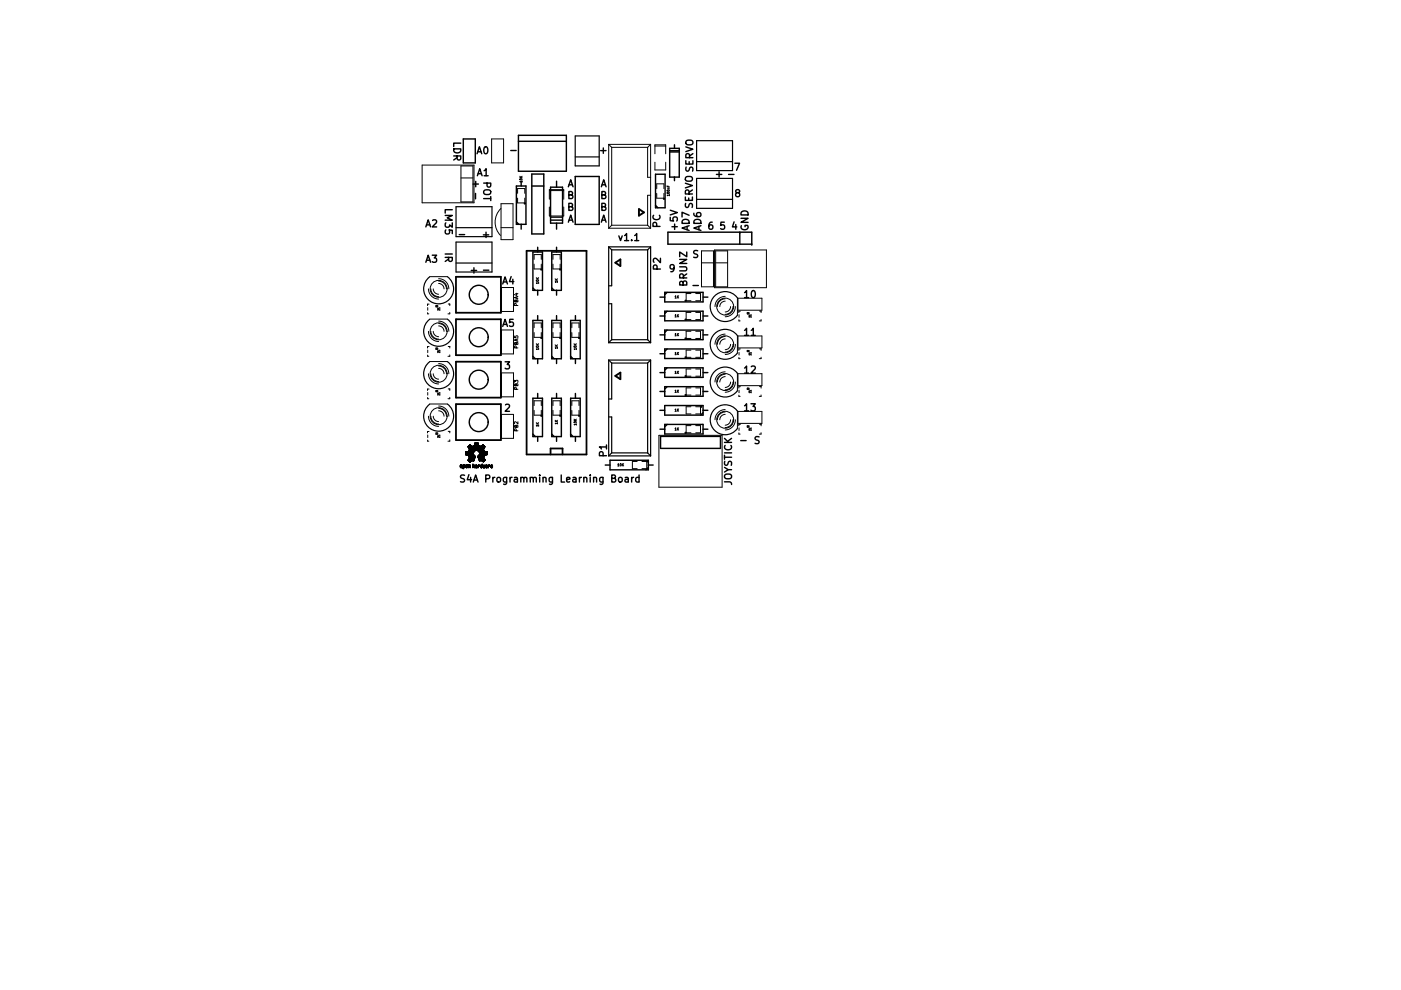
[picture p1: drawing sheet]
<svg xmlns="http://www.w3.org/2000/svg" width="297mm" height="210mm" viewBox="0 0 297 210" stroke-linecap="round" stroke-linejoin="round" font-family="sans-serif">
<g fill="none" stroke="#000" stroke-width=".3">
<path d="M96.2 31.6h1.5a.76 .76 0 0 1-.8 .8 .76 .76 0 0 1-.7-.8zM96.2 33.1h1.5l-.1 .8h-.4l-.2-.1-.1-.7M96.9 33.4l-.7 .5M97.7 30.4h-1.5v.7M98.2 29.5h2.6v5h-2.6zM100.3 39h1.1M100.9 38.5v1.1M101.1 32.6l.5-1.5 .5 1.5M101.2 37.3l.5-1.5 .5 1.5M101.3 32.2h.7M101.4 36.8h.7M102.5 38.8h1.5l-.1 .8-.4 .1-.2-.2v-.7"/>
<path d="M102.6 36.2l.5-.4v1.5M102.6 37.3h.9M102.7 31.2l.2-.1a.8 .8 0 0 1 .5 .8 .8 .8 0 0 1-.5 .7l-.2-.1-.1-.5zM108.3 31.9h1.1M109.5 39.4h2v8.2h-2zM109.9 30h10.2M109.9 28.7h10.2v7.6h-10.2zM110.5 38.4v1M112.8 36.9h2.5v12.7h-2.5zM112.8 39.4h2.5M116.7 39.7h2.6v7.6h-2.6zM118 38.4v1.3"/>
<path d="M120.5 39.6l.5-1.5 .5 1.5M120.6 39.2h.8M122 37.4h5v10.2h-5zM127.3 31.9h1.2M127.5 39.6l.5-1.5 .5 1.5M127.6 39.2h.8M127.9 31.4v1.1M139 36.9h2v7.2h-2zM142 32h2M142 31.5h2v6h-2zM142 32.2h2M143 30.7v.8"/>
<path d="M143 37.5v.8M145.3 38.8l1.5 .5-1.5 .5M145.4 37.6a.96 .96 0 0 1 1.4 .2 .5 .5 0 0 1-.5 .6h-.5a.5 .5 0 0 1-.4-.2 .5 .5 0 0 1 0-.6zM145.4 34.1v.7h1.5v-.7M145.4 31.1l1.5 .5-1.5 .5M145.5 35.4l-.1 .6 .1 .2h.5l.3-.6 .3-.2 .3 .3-.1 .6M145.5 29.9a.96 .96 0 0 1 1.4 .2 .5 .5 0 0 1-.5 .6h-.5a.5 .5 0 0 1-.5-.2 .5 .5 0 0 1 .1-.6zM146.1 34.3v.5M146.2 33.4l-.1-.7-.2-.1h-.4l-.1 .8h1.5M146.9 32.6l-.7 .5M151.9 37h1.1M152.5 36.4v1.2"/>
<path d="M154.5 37h1.1M155.8 34.6h1l-.6 1.5M90.3 55.6l.5-1.5 .5 1.5M90.3 48.1l.5-1.5 .5 1.5M90.4 55.2h.7M90.4 47.7h.7M91.6 54.1h1l-.5 .6 .4 .1v.7l-.2 .1-.7-.1M91.7 46.8l.6-.2 .3 .4-1 1.1h1M94.4 45.7h1.5l-1.1 .5 1.1 .5h-1.5M94.4 54.6h1.5l-.1 .8h-.4l-.2-.1-.1-.7M94.4 53.9h1.5M94.5 47.3l-.1 .6 .3 .3 .5-.1 .1-.4 .6 .5v-.9"/>
<path d="M94.5 48.8l-.1 .2 .1 .5 .5 .1 .3-.1v-.5l-.1-.2h.7v.7M95.1 54.9l-.7 .5M95.9 44.5h-1.5v.7M97.4 49.7h1.1M99.9 57.3h1.2M100.5 56.8v1.1M100.8 41v1.2M102.5 49.8h1.1M102.5 57.3h1.1M102.5 42.1h1.5M102.6 40.5a.96 .96 0 0 1 1.4 .1 .5 .5 0 0 1-.5 .6h-.5a.5 .5 0 0 1-.4-.2 .5 .5 0 0 1 0-.5zM103 49.2v1.2"/>
<path d="M104 41.7v.8M106.7 59.8h.7M108.4 58.6l-.4 1.1h.9M108.7 59.2v1M109.5 47.1l.5 .5M110.5 47.6v1M113 53.4h2v8.2h-2zM114 52.4v1M116.7 46.7h2.6M116.7 46h2.6M117 53.4h2v8.2h-2zM118 47.3v1.3"/>
<path d="M118 52.4v1M120.5 47.1l.5-1.5 .5 1.5M120.6 43.8h.7l.1-.3-.1-.2-.7-.2v1.5h.6l.2-.1 .1-.4-.4-.3M120.6 41.3l.7-.1 .1-.2-.1-.3-.7-.1v1.5h.6l.2-.1 .1-.4-.4-.3M120.6 46.7h.8M127.5 47.1l.5-1.5 .5 1.5M127.6 43.8h.6l.2-.3-.1-.2-.7-.2v1.5h.6l.2-.1 .1-.4-.4-.3M127.6 41.3l.6-.1 .2-.2-.1-.3-.7-.1v1.5h.6l.2-.1 .1-.4-.4-.3M127.6 46.7h.8M131.2 50l.4 1 .3-1M132.4 49.9l.5-.4v1.5M132.4 51h.9"/>
<path d="M133.9 50.9v.1M134.6 49.9l.4-.4v1.5M134.6 51h.8M138.6 45.6a.71 .71 0 0 0 .5 1 .71 .71 0 0 0 .8-.7l-.1-.3M139 43.5l.5 .6M139.2 48v-.7l-.3-.2-.3 .1-.2 .8h1.5M139.3 57l-.1-.7-.2-.1-.3 .1-.2 .7h1.5M140 54.8v.9l-1-.9-.5 .2 .2 .6M141.6 49.2h17.8v2.6h-17.8zM142.1 46.1v.7l.7 .1-.1-.3 .1-.5 .2-.1 .5 .1 .1 .2-.1 .6M142.1 44.6l1.5 .5-1.5 .5M142.5 48.1h1.1"/>
<path d="M142.9 56.7l-.3 .3h-.4l-.1-.3v-.3l.3-.3 .4 .1 .1 .2a1 1 0 0 1-.4 1.2h-.3M143 47.5v1.1M144.1 56.6h1.2l.3 .3v.2l-.3 .3h-1.2M144.1 55h1.5l-1.5 .9h1.5M144.8 46.6a.78 .78 0 0 1 .9 0 .78 .78 0 0 1 .4 .8h-1.5zM144.8 59.9l.3-.3h.4l.1 .3v.5h-1.5l.1-.7 .3-.1 .3 .2v.6M144.9 58.9l-.1-.7-.2-.1h-.4l-.1 .8h1.5M145.3 41.8v.7h1.5v-.7M145.4 43.1l-.1 .6 .1 .2h.5l.3-.6 .3-.2 .3 .3-.1 .6M145.6 53.4v1l-1.5-1v1M145.6 58.1l-.7 .5M145.7 48v.7"/>
<path d="M146 42v.5M146.1 41.1l-.1-.7-.2-.1h-.4l-.1 .8h1.5M146.1 47.9l-1.5 .5 1.5 .5M146.1 45.6l-1.5-.6v1M146.8 40.3l-.7 .5M147.1 45.2l.1 .4a1.01 1.01 0 0 0 1.4 0l-.1-.5h-.5l-.3 .3 .1 .4 .2 .1M147.3 46.6a.78 .78 0 0 1 .9 0 .78 .78 0 0 1 .4 .8h-1.5zM147.9 53.2l-.5-.1-.3 .3 .1 .3 .7 .3v.5l-.3 .1-.5-.1M148.2 48v.7M148.6 47.9l-1.5 .5 1.5 .5M151 47.1l-.4 .1a1.01 1.01 0 0 0 0 1.4l.5-.1v-.5l-.2-.3h-.5l-.1 .3M153.6 47.1h-.7l-.1 .7 .2-.1h.5l.1 .3v.5l-.2 .1-.6-.1"/>
<path d="M155.6 47l-.3 1.1h.9M156 47.6v1M156.3 40.9l-.3-.3v-.2l.3-.2 .4 .1 .1 .4-.7 .2-.1 .2v.3l.3 .3h.2l.3-.3v-.3l-.3-.2M156.8 49.2v2.6M157.1 46.3h1.5l-1.5 .8h1.5M157.2 47.9a.7 .7 0 0 0 .7 .8 .7 .7 0 0 0 .6-.8l-.5-.1v.3M157.2 45a.8 .8 0 0 1 .9-.2 .8 .8 0 0 1 .5 .8h-1.5zM106.6 69.2l.5-1.5 .5 1.5M106.6 60.2l.5-1.5 .5 1.5M106.7 68.8h.7M107.1 76.7h.9l-.5 .6 .5 .1v.7l-.3 .1-.6-.1M108.8 67.7h-.7l-.1 .7 .2-.1h.5l.2 .3-.1 .5-.2 .1-.6-.1"/>
<path d="M113 67.9h2v8.2h-2zM113 61.1l.5 .5M113 75.6l.5 .5M114 61.6v1M114 66.9v1M114 76.1v1M117 67.9h2v8.2h-2zM117 61.1l.5 .5M117 75.6l.5 .5M118 61.6v1M118 66.9v1M118 76.1v1"/>
<path d="M121 67.9h2v8.2h-2zM121 75.6l.5 .5M122 66.9v1M122 76.1v1M139.9 79h1M139.9 75h1M139.9 67h1M139.9 71h1M139.9 63h1M140.9 62h8.2v2h-8.2zM140.9 66h8.2v2h-8.2zM140.9 70h8.2v2h-8.2z"/>
<path d="M140.9 74h8.2v2h-8.2zM140.9 78h8.2v2h-8.2zM141.4 78l-.5 .5M141.4 74l-.5 .5M141.4 66l-.5 .5M141.4 70l-.5 .5M141.4 62l-.5 .5M146.9 60.5h1.2M149.1 79h1M149.1 75h1M149.1 67h1M149.1 71h1"/>
<path d="M149.1 63h1M157.9 62l.4-.4v1.5M157.9 70l.4-.4v1.5M157.9 78l.4-.4v1.5M157.9 63.1h.8M157.9 71.1h.8M157.9 79.1h.8M159.3 70l.4-.4v1.5M159.3 77.7l.6-.1 .2 .4-.9 1.1h.9M159.3 71.1h.8M159.5 61.7l.1-.1a.8 .8 0 0 1 .6 .8 .8 .8 0 0 1-.6 .7 1 1 0 0 1-.1-1.4zM107.2 85.8l.5-.1 .3 .4-.9 1.1h.9"/>
<path d="M113 84.4h2v8.2h-2zM113 92.1l.5 .5M114 83.4v1M114 92.6v1M117 84.4h2v8.2h-2zM117 92.1l.5 .5M118 83.4v1M118 92.6v1M121 84.4h2v8.2h-2zM121 92.1l.5 .5M122 83.4v1M122 92.6v1"/>
<path d="M127.9 96.6l-.1-.7-.2-.1h-.4l-.1 .8h1.5M128.3 98.6h1M128.6 94.8h-1.5l.4 .4M128.6 94.3v.9M129.3 97.6h8.2v2h-8.2zM137.5 99.1l-.5 .5M137.5 98.6h1M139.9 87h1M139.9 91h1M139.9 83h1M140 92.5h12.7v2.6h-12.7zM140.9 82h8.2v2h-8.2z"/>
<path d="M140.9 86h8.2v2h-8.2zM140.9 90h8.2v2h-8.2zM141.4 90l-.5 .5M141.4 82l-.5 .5M149.1 87h1M149.1 87.5l-.5 .5M149.1 91h1M149.1 83h1M153.6 99.1l.8 .5-.8 .5M153.6 96.5v.9M153.6 96.9h1.5M153.6 96h1.5"/>
<path d="M153.6 93.8h1.5M153.6 92.9l.9 .9M153.7 97.8l-.1 .6 .2 .2h.4l.3-.7 .3-.1 .3 .3-.1 .6M153.8 94.4a.71 .71 0 0 0 .5 1 .71 .71 0 0 0 .8-.7l-.1-.3M154.4 99.6h.7M155.1 92.9l-.9 .7M157 93.4h1.2M157.9 86l.4-.4v1.5M157.9 87.1h.8M159.2 85.6h.9l-.5 .6 .5 .1v.7l-.2 .1-.7-.1M160.9 92.6h-.5l-.2 .1v.4l.6 .3 .1 .4-.2 .3-.6-.1M98.5 100.8l-.6-.1-.3 .3 .2 .3 .6 .3v.5l-.2 .1-.6-.1"/>
<path d="M99.4 100.6l-.3 1.1h.9M99.8 101.2v1M100.4 102.2l.4-1.5 .5 1.5M100.5 101.8h.7M103 101.5l.7-.1 .2-.2-.1-.4-.8-.1v1.5M104.5 101.2v1M104.9 101.2l-.4 .3M105.4 101.3l.2-.1 .5 .1v.6l-.1 .2-.4 .1-.2-.1zM107.4 101.2v1.2l-.3 .3-.3-.1M107.4 101.3l-.4-.1-.3 .3 .2 .6h.5M108.1 101.2v1M108.6 101.2l-.5 .3"/>
<path d="M109.1 101.3h.5l.1 .9M109.7 101.6h-.5l-.2 .3 .2 .3 .5-.1M110.4 101.3l.2-.1 .4 .1 .1 .9M110.4 101.2v1M111.1 101.4l.2-.2 .3 .1 .1 .9M112.4 101.3l.2-.1 .4 .1 .1 .9M112.4 101.2v1M113.1 101.4l.2-.2 .3 .1 .1 .9M114.4 100.7v.1M114.4 101.2v1M115.1 101.3l.3-.1 .3 .1 .1 .9M115.1 101.2v1"/>
<path d="M117.1 101.2v1.2l-.3 .3-.3-.1M117.1 101.3l-.4-.1-.3 .3 .2 .6h.5M119 100.7v1.5h.7M120.1 101.7l.8-.1-.1-.3-.4-.1-.3 .2 .1 .7h.6M121.5 101.3h.6v.9M122.1 101.6h-.5l-.2 .3 .2 .3 .5-.1M122.8 101.2v1M123.3 101.2l-.5 .3M123.8 101.3l.2-.1 .3 .1 .1 .9M123.8 101.2v1M125.1 100.7v.1M125.1 101.2v1"/>
<path d="M125.8 101.3l.3-.1 .3 .1 .1 .9M125.8 101.2v1M127.8 101.2v1.2l-.2 .3-.4-.1M127.8 101.3l-.4-.1-.3 .3 .2 .6h.5M129.7 101.4l.6-.1 .2-.2-.1-.3-.7-.1v1.5h.6l.2-.1 .1-.4-.4-.3M131.2 101.3l.2-.1 .4 .1 .1 .6-.1 .2-.4 .1-.2-.1zM132.6 101.3h.5l.1 .9M133.2 101.6h-.5l-.2 .3 .2 .3 .5-.1M133.9 101.2v1M134.4 101.2l-.5 .3M135.5 101.3l-.4-.1-.3 .3 .1 .6h.6M135.5 100.7v1.5"/>
<path d="M153.6 102.2h1.3l.2 .5M153.8 100.6a1.01 1.01 0 0 1 1.3 .3 .5 .5 0 0 1-.5 .6h-.5a.5 .5 0 0 1-.5-.3 .5 .5 0 0 1 .2-.6z"/>
<circle cx="101.5" cy="71.5" r="2.01"/>
<circle cx="101.5" cy="62.5" r="2.01"/>
<circle cx="101.5" cy="89.5" r="2.01"/>
<circle cx="101.5" cy="80.5" r="2.01"/>
</g>
<g fill="none" stroke="#000" stroke-width=".21">
<path d="M89.5 35h11v8h-11zM97.7 35.2h2.6v7.6h-2.6zM97.7 37.7h2.6M104.2 29.5h2.6v5h-2.6zM110.2 37.7h.5M110.2 37.4l.3 .3M110.2 37.9h.3l.2 .1-.3 .2zM110.7 38.5h-.5l.1 .1M110.7 38.3v.3M110.7 37.4l-.3 .2M129.1 30.6v17.8M129.1 30.6h8.8"/>
<path d="M129.1 30.6l.6 .6M129.7 31.2v16.6M129.7 31.2h7.6M137.3 31.2v6.4h.6M137.9 30.6v17.8M137.9 30.6l-.6 .6M138.9 32.6v-1.9h2.2v1.9M138.9 34.4v1.6h2.2v-1.6M138.9 31h2.2M139.2 40v-1h1.6v1M141.4 39.4v.2h.5M141.7 39.4v.2"/>
<path d="M141.9 39.9h-.3v.2M91.1 58.7h3.8M93 59.6a1.65 1.65 0 0 1 1.7 1.6M93 59.1a2.16 2.16 0 0 1 2.2 2.1M106.2 44.2a4 4 0 0 0-.1 5.7M106.2 43.2h2.6v7.6h-2.6zM106.2 48.3h2.6M109.7 41v-1h1.6v1M109.7 42v1h1.6v-1M113.2 55v-1h1.6v1M113.2 56v1h1.6v-1M113.7 59.2h.5"/>
<path d="M113.7 58.9l.3 .3M113.7 59.4h.3l.2 .1-.3 .2zM114.2 60h-.5l.1 .1M114.2 59.8v.3M114.2 58.9l-.3 .2M116.5 42.2v-2h3v2M116.5 43.9v1.9h3v-1.9M116.5 40.4h3M117.2 56v1h1.6v-1M117.2 55v-1h1.6v1M117.7 59.4h.5M117.7 59.1l.3 .3"/>
<path d="M118.2 59.8h-.5l.1 .1M118.2 59.6v.3M118.2 59.1l-.3 .2M129.1 48.4h8.8M129.7 47.8h7.6M129.7 47.8l-.6 .6M137.3 47.8l.6 .6M137.9 41.4h-.6v6.4M139.2 41v1h1.6v-1M141.5 40.8h.2l.2 .1-.3 .1zM141.5 40.3h.3l.1 .1-.4 .1zM141.6 40.1h.3"/>
<path d="M141.9 41.4h-.5l.2 .1M141.9 41.2v.3M148.7 53.2h2.6v7.6h-2.6zM148.7 55.7h2.6M151.5 53h11v8h-11zM151.7 53.2h2.6v7.6h-2.6zM151.7 55.7h2.6M90.7 66.3v.2h.2M90.7 75.3v.2h.2M90.7 65.2v.6M90.7 74.2v.6M90.8 70.2a2.16 2.16 0 0 0 2.2 2.2"/>
<path d="M90.8 79.2a2.16 2.16 0 0 0 2.2 2.2M90.8 61.2a2.16 2.16 0 0 0 2.2 2.2M91 64.5h-.4v.3M91 73.5h-.4v.3M91.1 67.7h3.8M91.1 76.7h3.8M91.3 70.2a1.65 1.65 0 0 0 1.7 1.7M91.3 79.2a1.65 1.65 0 0 0 1.7 1.7M91.3 61.2a1.65 1.65 0 0 0 1.7 1.7M91.9 70.2a1.14 1.14 0 0 0 1.1 1.2M91.9 79.2a1.14 1.14 0 0 0 1.1 1.2M91.9 61.2a1.14 1.14 0 0 0 1.1 1.2"/>
<path d="M92.4 73.8h.4v.3h-.4zM92.4 64.8h.4v.3h-.4zM92.7 64.8v.3M92.7 73.8v.3M92.8 65.2v.6M92.8 74.2v.6M92.8 65.5l.5-.3v.6zM92.8 74.5l.5-.3v.6zM93 69.1a1.14 1.14 0 0 1 1.1 1.1M93 68.6a1.65 1.65 0 0 1 1.7 1.6M93 68.1a2.16 2.16 0 0 1 2.2 2.1M93 78.1a1.14 1.14 0 0 1 1.1 1.1"/>
<path d="M93 77.6a1.65 1.65 0 0 1 1.7 1.6M93 77.1a2.16 2.16 0 0 1 2.2 2.1M93 60.1a1.14 1.14 0 0 1 1.1 1.1M95 64.5h.4v.3M95 73.5h.4v.3M95.4 66.2v.3h-.4M95.4 75.2v.3h-.4M106.3 61h2.6v5h-2.6zM106.3 70h2.6v5h-2.6zM106.3 79.1h2.6v5h-2.6zM109.1 71.2v.4h.3v-.3l.3-.1v.4M109.3 62.3h.5"/>
<path d="M109.4 72.8l.2-.2 .2 .1v.3h-.7v-.4l.3 .1v.3M109.4 63.8l.2-.2 .2 .1v.3h-.7v-.4l.3 .1v.3M109.5 73.8l-.1-.4h-.3v.4h.7M109.5 64.8l-.1-.4h-.3v.4h.7M109.6 62.2v.4l-.6-.2M109.6 62.9v.4M109.6 71.9v.4M109.8 71.8l-.7 .3 .7 .3M109.8 62.8l-.7 .3 .7 .3M113.2 69.5v-1h1.6v1M113.2 70.5v1h1.6v-1M113.7 73.2h.5"/>
<path d="M113.7 72.9l.3 .3M113.7 73.4h.3l.2 .1-.3 .2zM114.2 74h-.5l.1 .1M114.2 73.8v.3M114.2 72.9l-.3 .2M117.2 69.5v-1h1.6v1M117.2 70.5v1h1.6v-1M117.7 73.4h.5M117.7 73.1l.3 .3M118.2 73.7h-.5l.1 .2M118.2 73.6v.3M118.2 73.1l-.3 .2"/>
<path d="M121.2 70.5v1h1.6v-1M121.2 69.5v-1h1.6v1M121.7 73.2h.5M121.7 72.9l.3 .3M121.7 73.4h.3l.2 .1-.3 .2zM122.2 74h-.5l.1 .1M122.2 73.8v.3M122.2 72.9l-.3 .2M143.1 78.8l.2-.1v.5M143.1 74.8l.2-.1v.5M143.1 70.8l.2-.1v.5M143.1 62.8l.2-.1v.5"/>
<path d="M143.1 66.8l.2-.1v.5M143.1 79.2h.3M143.1 75.2h.3M143.1 71.2h.3M143.1 63.2h.3M143.1 67.2h.3M143.6 62.7v.5M143.6 66.7v.5M143.6 70.7v.5M143.6 74.7v.5M143.6 78.7v.5M143.7 78.9l.2 .3"/>
<path d="M143.7 74.9l.2 .3M143.7 70.9l.2 .3M143.7 62.9l.2 .3M143.7 66.9l.2 .3M143.9 78.7l-.3 .3M143.9 74.7l-.3 .3M143.9 70.7l-.3 .3M143.9 62.7l-.3 .3M143.9 66.7l-.3 .3M145.5 79.8h1M145.5 75.8h1M145.5 71.8h1"/>
<path d="M145.5 63.8h1M145.5 67.8h1M146.5 62.2h-1v1.6M146.5 66.2h-1v1.6M146.5 70.2h-1v1.6M146.5 74.2h-1v1.6M146.5 78.2h-1v1.6M147.5 62.2h1v1.6h-1M147.5 66.2h1v1.6h-1M147.5 70.2h1v1.6h-1M147.5 74.2h1v1.6h-1M147.5 78.2h1v1.6h-1"/>
<path d="M153.8 71.9a1.14 1.14 0 0 0-1.2 1.1M153.8 71.3a1.65 1.65 0 0 0-1.7 1.7M153.8 70.8a2.16 2.16 0 0 0-2.2 2.2M153.8 63.9a1.14 1.14 0 0 0-1.2 1.1M153.8 63.3a1.65 1.65 0 0 0-1.7 1.7M153.8 62.8a2.16 2.16 0 0 0-2.2 2.2M153.8 79.9a1.14 1.14 0 0 0-1.2 1.1M153.8 79.3a1.65 1.65 0 0 0-1.7 1.7M153.8 78.8a2.16 2.16 0 0 0-2.2 2.2M154.9 73a1.14 1.14 0 0 1-1.1 1.1M154.9 65a1.14 1.14 0 0 1-1.1 1.1M155.4 73a1.65 1.65 0 0 1-1.6 1.7"/>
<path d="M155.4 65a1.65 1.65 0 0 1-1.6 1.7M155.9 73a2.16 2.16 0 0 1-2.1 2.2M155.9 65a2.16 2.16 0 0 1-2.1 2.2M156.3 63.1v3.8M156.3 71.1v3.8M156.3 79.1v3.8M156.5 63.2h5v2.6h-5zM156.5 71.2h5v2.6h-5zM156.5 79.2h5v2.6h-5zM156.7 67.8v.2h.2M156.7 75.8v.2h.2M156.7 66.7v.6"/>
<path d="M156.7 74.7v.6M157 66h-.4v.3M157 74h-.4v.3M158.4 66.3h.4v.3h-.4zM158.4 74.3h.4v.3h-.4zM158.7 66.3v.3M158.7 74.3v.3M158.8 66.7v.6M158.8 74.7v.6M158.8 67l.5-.3v.6zM158.8 75l.5-.3v.6zM161 66h.4v.3"/>
<path d="M161 74h.4v.3M161.4 67.7v.3h-.4M161.4 75.7v.3h-.4M90.7 84.3v.2h.2M90.7 93.3v.2h.2M90.7 83.2v.6M90.7 92.2v.6M90.8 88.2a2.16 2.16 0 0 0 2.2 2.2M91 82.5h-.4v.3M91 91.5h-.4v.3M91.1 85.7h3.8M91.3 88.2a1.65 1.65 0 0 0 1.7 1.7"/>
<path d="M91.9 88.2a1.14 1.14 0 0 0 1.1 1.2M92.4 82.8h.4v.3h-.4zM92.4 91.8h.4v.3h-.4zM92.7 82.8v.3M92.7 91.8v.3M92.8 83.2v.6M92.8 92.2v.6M92.8 83.5l.5-.3v.6zM92.8 92.5l.5-.3v.6zM93 87.1a1.14 1.14 0 0 1 1.1 1.1M93 86.6a1.65 1.65 0 0 1 1.7 1.6M93 86.1a2.16 2.16 0 0 1 2.2 2.1"/>
<path d="M95 82.5h.4v.3M95 91.5h.4v.3M95.4 84.2v.3h-.4M95.4 93.2v.3h-.4M97.6 98.7h.1M97.6 98.8h.1M97.6 98.9h.1M97.6 99h.1M97.6 98.6h.1M97.6 99.1h.1M97.7 98.6h.1M97.7 98.7h.1"/>
<path d="M97.7 98.8h.1M97.7 98.9h.1M97.7 99h.1M97.7 99.1h.1M97.8 98.6h.1M97.8 99.1h.1M97.8 98.7h.1M97.8 99h.1M97.9 98.6h.1M97.9 98.7h.1M97.9 99h.1M97.9 99.1h.1"/>
<path d="M97.9 98.8h.1M97.9 98.9h.1M98 98.6h.1M98 98.7h.1M98 98.8h.1M98 98.9h.1M98 99h.1M98 99.1h.1M98.2 98.7h.1M98.2 98.8h.1M98.2 98.9h.1M98.2 99h.1"/>
<path d="M98.2 99.1h.1M98.2 99.2h.1M98.2 99.3h.1M98.2 99.4h.1M98.2 98.6h.1M98.3 98.6h.1M98.3 98.7h.1M98.3 99h.1M98.3 99.1h.1M98.4 98.6h.1M98.4 99.1h.1M98.4 98.7h.1"/>
<path d="M98.4 99h.1M98.5 98.6h.1M98.5 98.7h.1M98.5 98.8h.1M98.5 98.9h.1M98.5 99h.1M98.5 99.1h.1M98.7 95.9h.1M98.7 96h.1M98.7 96.1h.1M98.7 96.2h.1M98.7 96.3h.1"/>
<path d="M98.7 96.4h.1M98.7 95.8h.1M98.7 98.7h.1M98.7 98.8h.1M98.7 98.9h.1M98.7 99h.1M98.7 98.6h.1M98.7 99.1h.1M98.8 95.8h.1M98.8 95.9h.1M98.8 96h.1M98.8 96.1h.1"/>
<path d="M98.8 96.2h.1M98.8 96.3h.1M98.8 96.4h.1M98.8 98.6h.1M98.8 98.7h.1M98.8 98.8h.1M98.8 98.9h.1M98.8 99h.1M98.8 99.1h.1M98.9 95.8h.1M98.9 95.9h.1M98.9 96h.1"/>
<path d="M98.9 96.1h.1M98.9 96.2h.1M98.9 96.3h.1M98.9 96.4h.1M98.9 98.6h.1M98.9 98.7h.1M98.9 98.8h.1M98.9 98.9h.1M98.9 99h.1M98.9 99.1h.1M98.9 96.5h.1M99 95.8h.1"/>
<path d="M99 95.9h.1M99 96h.1M99 96.1h.1M99 96.2h.1M99 96.3h.1M99 96.4h.1M99 96.5h.1M99 98.6h.1M99 98.8h.1M99 98.9h.1M99 99.1h.1M99 98.7h.1"/>
<path d="M99 99h.1M99.1 95.8h.1M99.1 95.9h.1M99.1 96h.1M99.1 96.1h.1M99.1 96.2h.1M99.1 96.3h.1M99.1 96.4h.1M99.1 96.5h.1M99.1 98.6h.1M99.1 98.7h.1M99.1 98.8h.1"/>
<path d="M99.1 98.9h.1M99.1 99h.1M99.1 99.1h.1M99.2 95.8h.1M99.2 95.9h.1M99.2 96h.1M99.2 96.1h.1M99.2 96.2h.1M99.2 96.3h.1M99.2 96.4h.1M99.2 96.5h.1M99.2 94.7h.1"/>
<path d="M99.2 97.5h.1M99.2 97.6h.1M99.2 94.8h.1M99.3 94.6h.1M99.3 94.7h.1M99.3 94.8h.1M99.3 95.7h.1M99.3 95.8h.1M99.3 95.9h.1M99.3 96h.1M99.3 96.1h.1M99.3 96.2h.1"/>
<path d="M99.3 96.3h.1M99.3 96.4h.1M99.3 96.5h.1M99.3 97.5h.1M99.3 97.6h.1M99.3 97.7h.1M99.3 94.9h.1M99.3 97.4h.1M99.3 98.7h.1M99.3 98.8h.1M99.3 98.9h.1M99.3 99h.1"/>
<path d="M99.3 99.1h.1M99.3 96.6h.1M99.3 97.8h.1M99.3 98.6h.1M99.4 94.5h.1M99.4 94.6h.1M99.4 94.7h.1M99.4 94.8h.1M99.4 94.9h.1M99.4 95h.1M99.4 95.6h.1M99.4 95.7h.1"/>
<path d="M99.4 95.8h.1M99.4 95.9h.1M99.4 96h.1M99.4 96.1h.1M99.4 96.2h.1M99.4 96.3h.1M99.4 96.4h.1M99.4 96.5h.1M99.4 96.6h.1M99.4 96.7h.1M99.4 97.3h.1M99.4 97.4h.1"/>
<path d="M99.4 97.5h.1M99.4 97.6h.1M99.4 97.7h.1M99.4 97.8h.1M99.4 98.6h.1M99.4 98.7h.1M99.4 98.8h.1M99.4 98.9h.1M99.4 99h.1M99.4 99.1h.1M99.4 95.5h.1M99.4 96.8h.1"/>
<path d="M99.4 94.4h.1M99.4 95.1h.1M99.4 95.4h.1M99.4 96.9h.1M99.4 97.2h.1M99.4 97.9h.1M99.5 94.4h.1M99.5 94.5h.1M99.5 94.6h.1M99.5 94.7h.1M99.5 94.8h.1M99.5 94.9h.1"/>
<path d="M99.5 95h.1M99.5 95.1h.1M99.5 95.4h.1M99.5 95.5h.1M99.5 95.6h.1M99.5 95.7h.1M99.5 95.8h.1M99.5 95.9h.1M99.5 96h.1M99.5 96.1h.1M99.5 96.2h.1M99.5 96.3h.1"/>
<path d="M99.5 96.4h.1M99.5 96.5h.1M99.5 96.6h.1M99.5 96.7h.1M99.5 96.8h.1M99.5 96.9h.1M99.5 97.2h.1M99.5 97.3h.1M99.5 97.4h.1M99.5 97.5h.1M99.5 97.6h.1M99.5 97.7h.1"/>
<path d="M99.5 97.8h.1M99.5 97.9h.1M99.5 98.6h.1M99.5 95.3h.1M99.5 97h.1M99.5 95.2h.1M99.5 97.1h.1M99.5 98h.1M99.6 94.3h.1M99.6 94.4h.1M99.6 94.5h.1M99.6 94.6h.1"/>
<path d="M99.6 94.7h.1M99.6 94.8h.1M99.6 94.9h.1M99.6 95h.1M99.6 95.1h.1M99.6 95.2h.1M99.6 95.3h.1M99.6 95.4h.1M99.6 95.5h.1M99.6 95.6h.1M99.6 95.7h.1M99.6 95.8h.1"/>
<path d="M99.6 95.9h.1M99.6 96h.1M99.6 96.1h.1M99.6 96.2h.1M99.6 96.3h.1M99.6 96.4h.1M99.6 96.5h.1M99.6 96.6h.1M99.6 96.7h.1M99.6 96.8h.1M99.6 96.9h.1M99.6 97h.1"/>
<path d="M99.6 97.1h.1M99.6 97.2h.1M99.6 97.3h.1M99.6 97.4h.1M99.6 97.5h.1M99.6 97.6h.1M99.6 97.7h.1M99.6 97.8h.1M99.6 97.9h.1M99.6 98h.1M99.6 98.6h.1M99.6 98.7h.1"/>
<path d="M99.6 98.8h.1M99.6 98.9h.1M99.6 99h.1M99.6 99.1h.1M99.7 94.3h.1M99.7 94.4h.1M99.7 94.5h.1M99.7 94.6h.1M99.7 94.7h.1M99.7 94.8h.1M99.7 94.9h.1M99.7 95h.1"/>
<path d="M99.7 95.1h.1M99.7 95.2h.1M99.7 95.3h.1M99.7 95.4h.1M99.7 95.5h.1M99.7 95.6h.1M99.7 95.7h.1M99.7 95.8h.1M99.7 95.9h.1M99.7 96h.1M99.7 96.1h.1M99.7 96.2h.1"/>
<path d="M99.7 96.3h.1M99.7 96.4h.1M99.7 96.5h.1M99.7 96.6h.1M99.7 96.7h.1M99.7 96.8h.1M99.7 96.9h.1M99.7 97h.1M99.7 97.1h.1M99.7 97.2h.1M99.7 97.3h.1M99.7 97.4h.1"/>
<path d="M99.7 97.5h.1M99.7 97.6h.1M99.7 97.7h.1M99.7 97.8h.1M99.7 97.9h.1M99.7 98.6h.1M99.7 98.7h.1M99.7 98.8h.1M99.7 98.9h.1M99.7 99h.1M99.7 99.1h.1M99.8 94.4h.1"/>
<path d="M99.8 94.5h.1M99.8 94.6h.1M99.8 94.7h.1M99.8 94.8h.1M99.8 94.9h.1M99.8 95h.1M99.8 95.1h.1M99.8 95.2h.1M99.8 95.3h.1M99.8 95.4h.1M99.8 95.5h.1M99.8 95.6h.1"/>
<path d="M99.8 95.7h.1M99.8 95.8h.1M99.8 95.9h.1M99.8 96h.1M99.8 96.1h.1M99.8 96.2h.1M99.8 96.3h.1M99.8 96.4h.1M99.8 96.5h.1M99.8 96.6h.1M99.8 96.7h.1M99.8 96.8h.1"/>
<path d="M99.8 96.9h.1M99.8 97h.1M99.8 97.1h.1M99.8 97.2h.1M99.8 97.3h.1M99.8 97.4h.1M99.8 97.5h.1M99.8 97.6h.1M99.8 97.7h.1M99.8 97.8h.1M99.8 97.9h.1M99.9 94.5h.1"/>
<path d="M99.9 94.6h.1M99.9 94.7h.1M99.9 94.8h.1M99.9 94.9h.1M99.9 95h.1M99.9 95.1h.1M99.9 95.2h.1M99.9 95.3h.1M99.9 95.4h.1M99.9 95.5h.1M99.9 95.6h.1M99.9 95.7h.1"/>
<path d="M99.9 95.8h.1M99.9 95.9h.1M99.9 96h.1M99.9 96.1h.1M99.9 96.2h.1M99.9 96.3h.1M99.9 96.4h.1M99.9 96.5h.1M99.9 96.6h.1M99.9 96.7h.1M99.9 96.8h.1M99.9 96.9h.1"/>
<path d="M99.9 97h.1M99.9 97.1h.1M99.9 97.2h.1M99.9 97.3h.1M99.9 97.4h.1M99.9 97.5h.1M99.9 97.6h.1M99.9 97.7h.1M99.9 97.8h.1M100 94.6h.1M100 94.7h.1M100 94.8h.1"/>
<path d="M100 94.9h.1M100 95h.1M100 95.1h.1M100 95.2h.1M100 95.3h.1M100 95.4h.1M100 95.5h.1M100 95.6h.1M100 95.7h.1M100 95.8h.1M100 95.9h.1M100 96h.1"/>
<path d="M100 96.1h.1M100 96.2h.1M100 96.3h.1M100 96.4h.1M100 96.5h.1M100 96.6h.1M100 96.7h.1M100 96.8h.1M100 96.9h.1M100 97h.1M100 97.1h.1M100 97.2h.1"/>
<path d="M100 97.3h.1M100 97.4h.1M100 97.5h.1M100 97.6h.1M100 97.7h.1M100.1 94.6h.1M100.1 94.7h.1M100.1 94.8h.1M100.1 94.9h.1M100.1 95h.1M100.1 95.1h.1M100.1 95.2h.1"/>
<path d="M100.1 95.3h.1M100.1 95.4h.1M100.1 95.5h.1M100.1 95.6h.1M100.1 95.7h.1M100.1 95.8h.1M100.1 95.9h.1M100.1 96h.1M100.1 96.1h.1M100.1 96.2h.1M100.1 96.3h.1M100.1 96.4h.1"/>
<path d="M100.1 96.5h.1M100.1 96.6h.1M100.1 96.7h.1M100.1 96.8h.1M100.1 96.9h.1M100.1 97h.1M100.1 97.1h.1M100.1 97.2h.1M100.1 97.3h.1M100.1 97.4h.1M100.1 97.5h.1M100.1 97.6h.1"/>
<path d="M100.2 94.7h.1M100.2 94.8h.1M100.2 94.9h.1M100.2 95h.1M100.2 95.1h.1M100.2 95.2h.1M100.2 95.3h.1M100.2 95.4h.1M100.2 95.5h.1M100.2 95.6h.1M100.2 95.7h.1M100.2 95.8h.1"/>
<path d="M100.2 95.9h.1M100.2 96h.1M100.2 96.1h.1M100.2 96.2h.1M100.2 96.3h.1M100.2 96.4h.1M100.2 96.5h.1M100.2 96.6h.1M100.2 96.7h.1M100.2 96.8h.1M100.2 96.9h.1M100.2 97h.1"/>
<path d="M100.2 97.1h.1M100.2 97.2h.1M100.2 97.3h.1M100.2 97.4h.1M100.2 97.5h.1M100.2 97.6h.1M100.2 94.6h.1M100.2 97.7h.1M100.2 98.4h.1M100.2 98.5h.1M100.2 98.6h.1M100.2 98.7h.1"/>
<path d="M100.2 98.8h.1M100.2 98.9h.1M100.2 99h.1M100.2 99.1h.1M100.3 94.6h.1M100.3 94.7h.1M100.3 94.8h.1M100.3 94.9h.1M100.3 95h.1M100.3 95.1h.1M100.3 95.2h.1M100.3 95.3h.1"/>
<path d="M100.3 95.4h.1M100.3 95.5h.1M100.3 95.6h.1M100.3 95.7h.1M100.3 95.8h.1M100.3 95.9h.1M100.3 96h.1M100.3 96.1h.1M100.3 96.2h.1M100.3 96.3h.1M100.3 96.4h.1M100.3 96.5h.1"/>
<path d="M100.3 96.6h.1M100.3 96.7h.1M100.3 96.8h.1M100.3 96.9h.1M100.3 97h.1M100.3 97.1h.1M100.3 97.2h.1M100.3 97.3h.1M100.3 97.4h.1M100.3 97.5h.1M100.3 97.6h.1M100.3 97.7h.1"/>
<path d="M100.3 98.4h.1M100.3 98.5h.1M100.3 98.6h.1M100.3 98.7h.1M100.3 98.8h.1M100.3 98.9h.1M100.3 99h.1M100.3 99.1h.1M100.3 97.8h.1M100.4 94.6h.1M100.4 94.7h.1M100.4 94.8h.1"/>
<path d="M100.4 94.9h.1M100.4 95h.1M100.4 95.1h.1M100.4 95.2h.1M100.4 95.3h.1M100.4 95.4h.1M100.4 95.5h.1M100.4 95.6h.1M100.4 95.7h.1M100.4 95.8h.1M100.4 95.9h.1M100.4 96h.1"/>
<path d="M100.4 96.2h.1M100.4 96.3h.1M100.4 96.4h.1M100.4 96.5h.1M100.4 96.6h.1M100.4 96.7h.1M100.4 96.8h.1M100.4 96.9h.1M100.4 97h.1M100.4 97.1h.1M100.4 97.2h.1M100.4 97.3h.1"/>
<path d="M100.4 97.4h.1M100.4 97.5h.1M100.4 97.6h.1M100.4 97.7h.1M100.4 97.8h.1M100.4 98.6h.1M100.4 98.7h.1M100.4 94.5h.1M100.5 94.5h.1M100.5 94.6h.1M100.5 94.7h.1M100.5 94.8h.1"/>
<path d="M100.5 94.9h.1M100.5 95h.1M100.5 95.1h.1M100.5 95.2h.1M100.5 95.3h.1M100.5 95.4h.1M100.5 95.5h.1M100.5 95.6h.1M100.5 95.7h.1M100.5 95.8h.1M100.5 96.5h.1M100.5 96.6h.1"/>
<path d="M100.5 96.7h.1M100.5 96.8h.1M100.5 96.9h.1M100.5 97h.1M100.5 97.1h.1M100.5 97.2h.1M100.5 97.3h.1M100.5 97.4h.1M100.5 97.5h.1M100.5 97.6h.1M100.5 97.7h.1M100.5 98.6h.1"/>
<path d="M100.5 98.7h.1M100.6 94.5h.1M100.6 94.6h.1M100.6 94.7h.1M100.6 94.8h.1M100.6 94.9h.1M100.6 95h.1M100.6 95.1h.1M100.6 95.2h.1M100.6 95.3h.1M100.6 95.4h.1M100.6 95.5h.1"/>
<path d="M100.6 95.6h.1M100.6 95.7h.1M100.6 96.6h.1M100.6 96.7h.1M100.6 96.8h.1M100.6 96.9h.1M100.6 97h.1M100.6 97.1h.1M100.6 97.2h.1M100.6 97.3h.1M100.6 97.4h.1M100.6 98.6h.1"/>
<path d="M100.6 98.7h.1M100.6 98.8h.1M100.6 98.9h.1M100.6 99h.1M100.6 99.1h.1M100.6 99.2h.1M100.6 94.4h.1M100.6 94.3h.1M100.7 94.1h.1M100.7 94.2h.1M100.7 94.3h.1M100.7 94.4h.1"/>
<path d="M100.7 94.5h.1M100.7 94.6h.1M100.7 94.7h.1M100.7 94.8h.1M100.7 94.9h.1M100.7 95h.1M100.7 95.1h.1M100.7 95.2h.1M100.7 95.3h.1M100.7 95.4h.1M100.7 95.5h.1M100.7 95.6h.1"/>
<path d="M100.7 96.7h.1M100.7 96.8h.1M100.7 96.9h.1M100.7 97h.1M100.7 97.1h.1M100.7 94h.1M100.7 93.9h.1M100.8 93.9h.1M100.8 94h.1M100.8 94.1h.1M100.8 94.2h.1M100.8 94.3h.1"/>
<path d="M100.8 94.4h.1M100.8 94.5h.1M100.8 94.6h.1M100.8 94.7h.1M100.8 94.8h.1M100.8 94.9h.1M100.8 95h.1M100.8 95.1h.1M100.8 95.2h.1M100.8 95.3h.1M100.8 95.4h.1M100.8 95.5h.1"/>
<path d="M100.8 96.7h.1M100.8 96.8h.1M100.8 93.8h.1M100.8 98.7h.1M100.8 98.8h.1M100.8 98.9h.1M100.8 99h.1M100.8 99.1h.1M100.8 98.6h.1M100.9 93.8h.1M100.9 93.9h.1M100.9 94h.1"/>
<path d="M100.9 94.1h.1M100.9 94.2h.1M100.9 94.3h.1M100.9 94.4h.1M100.9 94.5h.1M100.9 94.6h.1M100.9 94.7h.1M100.9 94.8h.1M100.9 94.9h.1M100.9 95h.1M100.9 95.1h.1M100.9 95.2h.1"/>
<path d="M100.9 95.3h.1M100.9 95.4h.1M100.9 95.5h.1M100.9 98.6h.1M100.9 98.7h.1M100.9 98.9h.1M100.9 99h.1M100.9 99.1h.1M100.9 99.2h.1M101 93.8h.1M101 93.9h.1M101 94h.1"/>
<path d="M101 94.1h.1M101 94.2h.1M101 94.3h.1M101 94.4h.1M101 94.5h.1M101 94.6h.1M101 94.7h.1M101 94.8h.1M101 94.9h.1M101 95h.1M101 95.1h.1M101 95.2h.1"/>
<path d="M101 95.3h.1M101 95.4h.1M101 95.5h.1M101 98.6h.1M101 98.8h.1M101 98.9h.1M101 99.1h.1M101 99.2h.1M101 98.7h.1M101.1 93.8h.1M101.1 93.9h.1M101.1 94h.1"/>
<path d="M101.1 94.1h.1M101.1 94.2h.1M101.1 94.3h.1M101.1 94.4h.1M101.1 94.5h.1M101.1 94.6h.1M101.1 94.7h.1M101.1 94.8h.1M101.1 94.9h.1M101.1 95h.1M101.1 95.1h.1M101.1 95.2h.1"/>
<path d="M101.1 95.3h.1M101.1 95.4h.1M101.1 95.5h.1M101.1 98.6h.1M101.1 98.7h.1M101.1 98.8h.1M101.1 98.9h.1M101.1 99h.1M101.1 99.1h.1M101.2 93.8h.1M101.2 93.9h.1M101.2 94h.1"/>
<path d="M101.2 94.1h.1M101.2 94.2h.1M101.2 94.3h.1M101.2 94.4h.1M101.2 94.5h.1M101.2 94.6h.1M101.2 94.7h.1M101.2 94.8h.1M101.2 94.9h.1M101.2 95h.1M101.2 95.1h.1M101.2 95.2h.1"/>
<path d="M101.2 95.3h.1M101.2 95.4h.1M101.2 95.5h.1M101.2 98.7h.1M101.2 98.8h.1M101.2 98.9h.1M101.2 99h.1M101.2 99.1h.1M101.3 93.8h.1M101.3 93.9h.1M101.3 94h.1M101.3 94.1h.1"/>
<path d="M101.3 94.2h.1M101.3 94.3h.1M101.3 94.4h.1M101.3 94.5h.1M101.3 94.6h.1M101.3 94.7h.1M101.3 94.8h.1M101.3 94.9h.1M101.3 95h.1M101.3 95.1h.1M101.3 95.2h.1M101.3 95.3h.1"/>
<path d="M101.3 95.4h.1M101.3 95.5h.1M101.3 96.7h.1M101.3 96.8h.1M101.3 95.6h.1M101.3 96.9h.1M101.3 98.7h.1M101.3 98.8h.1M101.3 98.9h.1M101.3 99h.1M101.3 99.1h.1M101.3 99.2h.1"/>
<path d="M101.4 94.1h.1M101.4 94.2h.1M101.4 94.3h.1M101.4 94.4h.1M101.4 94.5h.1M101.4 94.6h.1M101.4 94.7h.1M101.4 94.8h.1M101.4 94.9h.1M101.4 95h.1M101.4 95.1h.1M101.4 95.2h.1"/>
<path d="M101.4 95.3h.1M101.4 95.4h.1M101.4 95.5h.1M101.4 95.6h.1M101.4 96.7h.1M101.4 96.8h.1M101.4 96.9h.1M101.4 97h.1M101.4 98.6h.1M101.4 98.7h.1M101.4 98.8h.1M101.4 98.9h.1"/>
<path d="M101.4 99h.1M101.4 99.1h.1M101.4 97.1h.1M101.4 96.6h.1M101.4 97.2h.1M101.5 94.5h.1M101.5 94.6h.1M101.5 94.7h.1M101.5 94.8h.1M101.5 94.9h.1M101.5 95h.1M101.5 95.1h.1"/>
<path d="M101.5 95.2h.1M101.5 95.3h.1M101.5 95.4h.1M101.5 95.5h.1M101.5 95.6h.1M101.5 95.7h.1M101.5 96.6h.1M101.5 96.7h.1M101.5 96.8h.1M101.5 96.9h.1M101.5 97h.1M101.5 97.1h.1"/>
<path d="M101.5 97.2h.1M101.5 97.3h.1M101.5 98.6h.1M101.5 98.7h.1M101.5 96.5h.1M101.5 97.4h.1M101.5 95.8h.1M101.5 97.5h.1M101.6 94.5h.1M101.6 94.6h.1M101.6 94.7h.1M101.6 94.8h.1"/>
<path d="M101.6 94.9h.1M101.6 95h.1M101.6 95.1h.1M101.6 95.2h.1M101.6 95.3h.1M101.6 95.4h.1M101.6 95.5h.1M101.6 95.6h.1M101.6 95.7h.1M101.6 95.8h.1M101.6 96.5h.1M101.6 96.6h.1"/>
<path d="M101.6 96.7h.1M101.6 96.8h.1M101.6 96.9h.1M101.6 97h.1M101.6 97.1h.1M101.6 97.2h.1M101.6 97.3h.1M101.6 97.4h.1M101.6 97.5h.1M101.6 98.6h.1M101.6 98.7h.1M101.6 96.4h.1"/>
<path d="M101.6 97.6h.1M101.6 95.9h.1M101.6 96h.1M101.6 96.3h.1M101.6 97.7h.1M101.6 98.8h.1M101.7 94.6h.1M101.7 94.7h.1M101.7 94.8h.1M101.7 94.9h.1M101.7 95h.1M101.7 95.1h.1"/>
<path d="M101.7 95.2h.1M101.7 95.3h.1M101.7 95.4h.1M101.7 95.5h.1M101.7 95.6h.1M101.7 95.7h.1M101.7 95.8h.1M101.7 95.9h.1M101.7 96h.1M101.7 96.1h.1M101.7 96.2h.1M101.7 96.3h.1"/>
<path d="M101.7 96.4h.1M101.7 96.5h.1M101.7 96.6h.1M101.7 96.7h.1M101.7 96.8h.1M101.7 96.9h.1M101.7 97h.1M101.7 97.1h.1M101.7 97.2h.1M101.7 97.3h.1M101.7 97.4h.1M101.7 97.5h.1"/>
<path d="M101.7 97.6h.1M101.7 97.7h.1M101.7 97.8h.1M101.7 98.7h.1M101.7 98.8h.1M101.8 94.6h.1M101.8 94.7h.1M101.8 94.8h.1M101.8 94.9h.1M101.8 95h.1M101.8 95.1h.1M101.8 95.2h.1"/>
<path d="M101.8 95.3h.1M101.8 95.4h.1M101.8 95.5h.1M101.8 95.6h.1M101.8 95.7h.1M101.8 95.8h.1M101.8 95.9h.1M101.8 96h.1M101.8 96.1h.1M101.8 96.2h.1M101.8 96.3h.1M101.8 96.4h.1"/>
<path d="M101.8 96.5h.1M101.8 96.6h.1M101.8 96.7h.1M101.8 96.8h.1M101.8 96.9h.1M101.8 97h.1M101.8 97.1h.1M101.8 97.2h.1M101.8 97.3h.1M101.8 97.4h.1M101.8 97.5h.1M101.8 97.6h.1"/>
<path d="M101.8 97.7h.1M101.9 94.7h.1M101.9 94.8h.1M101.9 94.9h.1M101.9 95h.1M101.9 95.1h.1M101.9 95.2h.1M101.9 95.3h.1M101.9 95.4h.1M101.9 95.5h.1M101.9 95.6h.1M101.9 95.7h.1"/>
<path d="M101.9 95.8h.1M101.9 95.9h.1M101.9 96h.1M101.9 96.1h.1M101.9 96.2h.1M101.9 96.3h.1M101.9 96.4h.1M101.9 96.5h.1M101.9 96.6h.1M101.9 96.7h.1M101.9 96.8h.1M101.9 96.9h.1"/>
<path d="M101.9 97h.1M101.9 97.1h.1M101.9 97.2h.1M101.9 97.3h.1M101.9 97.4h.1M101.9 97.5h.1M101.9 97.6h.1M101.9 98.7h.1M101.9 98.8h.1M101.9 98.9h.1M101.9 99h.1M101.9 99.1h.1"/>
<path d="M101.9 94.6h.1M101.9 98.6h.1M102 94.6h.1M102 94.7h.1M102 94.8h.1M102 94.9h.1M102 95h.1M102 95.1h.1M102 95.2h.1M102 95.3h.1M102 95.4h.1M102 95.5h.1"/>
<path d="M102 95.6h.1M102 95.7h.1M102 95.8h.1M102 95.9h.1M102 96h.1M102 96.1h.1M102 96.2h.1M102 96.3h.1M102 96.4h.1M102 96.5h.1M102 96.6h.1M102 96.7h.1"/>
<path d="M102 96.8h.1M102 96.9h.1M102 97h.1M102 97.1h.1M102 97.2h.1M102 97.3h.1M102 97.4h.1M102 97.5h.1M102 97.6h.1M102 98.6h.1M102 98.7h.1M102 99.1h.1"/>
<path d="M102 99.2h.1M102.1 94.5h.1M102.1 94.6h.1M102.1 94.7h.1M102.1 94.8h.1M102.1 94.9h.1M102.1 95h.1M102.1 95.1h.1M102.1 95.2h.1M102.1 95.3h.1M102.1 95.4h.1M102.1 95.5h.1"/>
<path d="M102.1 95.6h.1M102.1 95.7h.1M102.1 95.8h.1M102.1 95.9h.1M102.1 96h.1M102.1 96.1h.1M102.1 96.2h.1M102.1 96.3h.1M102.1 96.4h.1M102.1 96.5h.1M102.1 96.6h.1M102.1 96.7h.1"/>
<path d="M102.1 96.8h.1M102.1 96.9h.1M102.1 97h.1M102.1 97.1h.1M102.1 97.2h.1M102.1 97.3h.1M102.1 97.4h.1M102.1 97.5h.1M102.1 97.6h.1M102.1 98.6h.1M102.1 99.1h.1M102.1 99.2h.1"/>
<path d="M102.1 98.7h.1M102.1 97.7h.1M102.2 94.4h.1M102.2 94.5h.1M102.2 94.6h.1M102.2 94.7h.1M102.2 94.8h.1M102.2 94.9h.1M102.2 95h.1M102.2 95.1h.1M102.2 95.2h.1M102.2 95.3h.1"/>
<path d="M102.2 95.4h.1M102.2 95.5h.1M102.2 95.6h.1M102.2 95.7h.1M102.2 95.8h.1M102.2 95.9h.1M102.2 96h.1M102.2 96.1h.1M102.2 96.2h.1M102.2 96.3h.1M102.2 96.4h.1M102.2 96.5h.1"/>
<path d="M102.2 96.6h.1M102.2 96.7h.1M102.2 96.8h.1M102.2 96.9h.1M102.2 97h.1M102.2 97.1h.1M102.2 97.2h.1M102.2 97.3h.1M102.2 97.4h.1M102.2 97.5h.1M102.2 97.6h.1M102.2 97.7h.1"/>
<path d="M102.2 98.6h.1M102.2 98.7h.1M102.2 99h.1M102.2 99.1h.1M102.2 98.4h.1M102.2 98.5h.1M102.2 98.8h.1M102.2 98.9h.1M102.2 97.8h.1M102.3 94.4h.1M102.3 94.5h.1M102.3 94.6h.1"/>
<path d="M102.3 94.7h.1M102.3 94.8h.1M102.3 94.9h.1M102.3 95h.1M102.3 95.1h.1M102.3 95.2h.1M102.3 95.3h.1M102.3 95.4h.1M102.3 95.5h.1M102.3 95.6h.1M102.3 95.7h.1M102.3 95.8h.1"/>
<path d="M102.3 95.9h.1M102.3 96h.1M102.3 96.1h.1M102.3 96.2h.1M102.3 96.3h.1M102.3 96.4h.1M102.3 96.5h.1M102.3 96.6h.1M102.3 96.7h.1M102.3 96.8h.1M102.3 96.9h.1M102.3 97h.1"/>
<path d="M102.3 97.1h.1M102.3 97.2h.1M102.3 97.3h.1M102.3 97.4h.1M102.3 97.5h.1M102.3 97.6h.1M102.3 97.7h.1M102.3 97.8h.1M102.3 94.3h.1M102.4 94.3h.1M102.4 94.4h.1M102.4 94.5h.1"/>
<path d="M102.4 94.6h.1M102.4 94.7h.1M102.4 94.8h.1M102.4 94.9h.1M102.4 95h.1M102.4 95.1h.1M102.4 95.2h.1M102.4 95.3h.1M102.4 95.4h.1M102.4 95.5h.1M102.4 95.6h.1M102.4 95.7h.1"/>
<path d="M102.4 95.8h.1M102.4 95.9h.1M102.4 96h.1M102.4 96.1h.1M102.4 96.2h.1M102.4 96.3h.1M102.4 96.4h.1M102.4 96.5h.1M102.4 96.6h.1M102.4 96.7h.1M102.4 96.8h.1M102.4 96.9h.1"/>
<path d="M102.4 97h.1M102.4 97.1h.1M102.4 97.2h.1M102.4 97.3h.1M102.4 97.4h.1M102.4 97.5h.1M102.4 97.6h.1M102.4 97.7h.1M102.4 97.8h.1M102.4 97.9h.1M102.4 98.6h.1M102.4 98.7h.1"/>
<path d="M102.4 98.8h.1M102.4 98.9h.1M102.4 99h.1M102.4 99.1h.1M102.5 94.3h.1M102.5 94.4h.1M102.5 94.5h.1M102.5 94.6h.1M102.5 94.7h.1M102.5 94.8h.1M102.5 94.9h.1M102.5 95h.1"/>
<path d="M102.5 95.1h.1M102.5 95.2h.1M102.5 95.3h.1M102.5 95.4h.1M102.5 95.5h.1M102.5 95.6h.1M102.5 95.7h.1M102.5 95.8h.1M102.5 95.9h.1M102.5 96h.1M102.5 96.1h.1M102.5 96.2h.1"/>
<path d="M102.5 96.3h.1M102.5 96.4h.1M102.5 96.5h.1M102.5 96.6h.1M102.5 96.7h.1M102.5 96.8h.1M102.5 96.9h.1M102.5 97h.1M102.5 97.1h.1M102.5 97.2h.1M102.5 97.3h.1M102.5 97.4h.1"/>
<path d="M102.5 97.5h.1M102.5 97.6h.1M102.5 97.7h.1M102.5 97.8h.1M102.5 97.9h.1M102.5 99.1h.1M102.5 99.2h.1M102.6 94.4h.1M102.6 94.5h.1M102.6 94.6h.1M102.6 94.7h.1M102.6 94.8h.1"/>
<path d="M102.6 94.9h.1M102.6 95h.1M102.6 95.1h.1M102.6 95.4h.1M102.6 95.5h.1M102.6 95.6h.1M102.6 95.7h.1M102.6 95.8h.1M102.6 95.9h.1M102.6 96h.1M102.6 96.1h.1M102.6 96.2h.1"/>
<path d="M102.6 96.3h.1M102.6 96.4h.1M102.6 96.5h.1M102.6 96.6h.1M102.6 96.7h.1M102.6 96.8h.1M102.6 96.9h.1M102.6 97h.1M102.6 97.1h.1M102.6 97.2h.1M102.6 97.3h.1M102.6 97.4h.1"/>
<path d="M102.6 97.5h.1M102.6 97.6h.1M102.6 97.7h.1M102.6 97.8h.1M102.6 97.9h.1M102.6 98.9h.1M102.6 99h.1M102.6 99.1h.1M102.6 98.6h.1M102.6 98.7h.1M102.6 98.8h.1M102.7 94.5h.1"/>
<path d="M102.7 94.6h.1M102.7 94.7h.1M102.7 94.8h.1M102.7 94.9h.1M102.7 95.6h.1M102.7 95.7h.1M102.7 95.8h.1M102.7 95.9h.1M102.7 96h.1M102.7 96.1h.1M102.7 96.2h.1M102.7 96.3h.1"/>
<path d="M102.7 96.4h.1M102.7 96.5h.1M102.7 96.6h.1M102.7 96.7h.1M102.7 97.2h.1M102.7 97.3h.1M102.7 97.4h.1M102.7 97.5h.1M102.7 97.6h.1M102.7 97.7h.1M102.7 97.8h.1M102.7 99.1h.1"/>
<path d="M102.7 99.2h.1M102.8 94.6h.1M102.8 94.7h.1M102.8 94.8h.1M102.8 95.7h.1M102.8 95.8h.1M102.8 95.9h.1M102.8 96h.1M102.8 96.1h.1M102.8 96.2h.1M102.8 96.3h.1M102.8 96.4h.1"/>
<path d="M102.8 96.5h.1M102.8 97.3h.1M102.8 97.4h.1M102.8 97.5h.1M102.8 97.6h.1M102.8 97.7h.1M102.8 99h.1M102.8 99.1h.1M102.8 98.6h.1M102.8 98.7h.1M102.8 98.8h.1M102.8 98.9h.1"/>
<path d="M102.9 95.7h.1M102.9 95.8h.1M102.9 95.9h.1M102.9 96h.1M102.9 96.1h.1M102.9 96.2h.1M102.9 96.3h.1M102.9 96.4h.1M102.9 96.5h.1M102.9 97.5h.1M102.9 99h.1M103 95.7h.1"/>
<path d="M103 95.8h.1M103 95.9h.1M103 96h.1M103 96.1h.1M103 96.2h.1M103 96.3h.1M103 96.4h.1M103 98.7h.1M103 98.8h.1M103 98.9h.1M103 99h.1M103 99.1h.1"/>
<path d="M103 98.6h.1M103.1 95.7h.1M103.1 95.8h.1M103.1 95.9h.1M103.1 96h.1M103.1 96.1h.1M103.1 96.2h.1M103.1 96.3h.1M103.1 96.4h.1M103.1 98.6h.1M103.1 98.7h.1M103.1 98.9h.1"/>
<path d="M103.1 99.1h.1M103.1 99.2h.1M103.1 98.8h.1M103.2 95.8h.1M103.2 95.9h.1M103.2 96h.1M103.2 96.1h.1M103.2 96.2h.1M103.2 96.3h.1M103.2 96.4h.1M103.2 98.6h.1M103.2 98.8h.1"/>
<path d="M103.2 98.9h.1M103.2 99.1h.1M103.2 99.2h.1M103.2 98.7h.1M103.3 95.8h.1M103.3 95.9h.1M103.3 96h.1M103.3 96.1h.1M103.3 96.2h.1M103.3 96.3h.1M103.3 96.4h.1M103.3 98.6h.1"/>
<path d="M103.3 98.7h.1M103.3 98.8h.1M103.3 98.9h.1M103.3 99h.1M103.3 99.1h.1M103.3 99.2h.1M103.5 98.7h.1M103.5 98.8h.1M103.5 98.9h.1M103.5 99h.1M103.5 99.1h.1M103.5 99.2h.1"/>
<path d="M103.5 98.6h.1M103.6 98.6h.1M103.6 98.7h.1M103.7 98.6h.1M103.7 98.7h.1M103.8 98.6h.1M103.8 98.7h.1M103.8 98.8h.1M103.9 98.7h.1M103.9 98.8h.1M104 98.7h.1M104 98.8h.1"/>
<path d="M104 98.9h.1M104 99h.1M104.1 98.7h.1M104.1 98.8h.1M104.1 98.9h.1M104.1 99h.1M104.1 99.1h.1M104.1 98.6h.1M104.2 98.6h.1M104.2 98.7h.1M104.2 98.9h.1M104.2 99.1h.1"/>
<path d="M104.2 99.2h.1M104.2 98.8h.1M104.3 98.6h.1M104.3 98.7h.1M104.3 98.8h.1M104.3 98.9h.1M104.3 99.1h.1M104.3 99.2h.1M104.3 99h.1M104.4 98.6h.1M104.4 98.7h.1M104.4 98.8h.1"/>
<path d="M104.4 99h.1M104.4 99.1h.1M104.4 98.9h.1M106.3 87.9h2.6v5h-2.6zM109.1 81.1v-.5l.2 .3 .1-.2h.3v.4M109.4 90.3l.2-.2 .2 .2v.3h-.7v-.4l.3 .1v.3M109.4 81.5l.2-.2 .2 .2v.3h-.7v-.4l.3 .1v.3M109.5 91.3l-.1-.3-.3-.1v.4h.7M109.5 82.5l-.1-.3-.3-.1v.4h.7M109.8 89.4v.5l-.5-.5-.2 .2v.3M113.2 86v-1h1.6v1M113.2 87v1h1.6v-1"/>
<path d="M113.7 89.9h.5M113.7 89.6l.3 .3M114.2 90.3h-.5l.1 .1M114.2 90.1v.3M114.2 89.6l-.3 .2M117.2 86v-1h1.6v1M117.2 87v1h1.6v-1M117.7 89.4h.5M117.7 89.1l.3 .3M118.2 89.8h-.5l.1 .1M118.2 89.6v.3M118.2 89.1l-.3 .2"/>
<path d="M121.2 86v-1h1.6v1M121.2 87v1h1.6v-1M121.7 89.2h.5M121.7 88.9l.3 .3M121.7 89.4h.4l.1 .1-.4 .1zM122.2 90h-.5l.1 .1M122.2 89.8v.3M122.2 88.9l-.3 .2M131 98.4l.1-.1v.5M131 98.8h.3M131.5 98.3l.2 .2-.1 .3-.2-.2zM131.9 98.3v.5"/>
<path d="M132 98.5l.2 .3M132.2 98.3l-.3 .3M135.1 97.8h-1v1.6h1M136.1 97.8h1v1.6h-1M139.7 92.3h13.4v11h-13.4zM143.1 86.8l.2-.1v.5M143.1 82.8l.2-.1v.5M143.1 90.8l.2-.1v.5M143.1 87.2h.3M143.1 83.2h.3M143.1 91.2h.3M143.6 82.7v.5"/>
<path d="M143.6 86.7v.5M143.6 90.7v.5M143.7 86.9l.2 .3M143.7 82.9l.2 .3M143.7 90.9l.2 .3M143.9 86.7l-.3 .3M143.9 82.7l-.3 .3M143.9 90.7l-.3 .3M145.5 83.8h1M145.5 91.8h1M146.5 86.2h-1v1.6h1M146.5 82.2h-1v1.6"/>
<path d="M146.5 90.2h-1v1.6M147.5 86.2h1v1.6h-1M147.5 82.2h1v1.6h-1M147.5 90.2h1v1.6h-1M153.8 87.9a1.14 1.14 0 0 0-1.2 1.1M153.8 87.3a1.65 1.65 0 0 0-1.7 1.7M153.8 86.8a2.16 2.16 0 0 0-2.2 2.2M154.9 89a1.14 1.14 0 0 1-1.1 1.1M154.9 81a1.14 1.14 0 0 1-1.1 1.1M155.4 89a1.65 1.65 0 0 1-1.6 1.7M155.4 81a1.65 1.65 0 0 1-1.6 1.7M155.9 89a2.16 2.16 0 0 1-2.1 2.2"/>
<path d="M155.9 81a2.16 2.16 0 0 1-2.1 2.2M156.3 87.1v3.8M156.5 87.2h5v2.6h-5zM156.7 83.8v.2h.2M156.7 91.8v.2h.2M156.7 82.7v.6M156.7 90.7v.6M157 90h-.4v.3M157 82h-.4v.3M158.4 90.3h.4v.3h-.4zM158.4 82.3h.4v.3h-.4zM158.7 82.3v.3"/>
<path d="M158.7 90.3v.3M158.8 82.7v.6M158.8 90.7v.6M158.8 83l.5-.3v.6zM158.8 91l.5-.3v.6zM161 82h.4v.3M161 90h.4v.3M161.4 91.7v.3h-.4M161.4 83.7v.3h-.4"/>
<circle cx="111.3" cy="43.2" r=".13"/>
<circle cx="114.8" cy="57.2" r=".13"/>
<circle cx="118.8" cy="57.2" r=".13"/>
<circle cx="140.8" cy="42.2" r=".13"/>
<circle cx="93" cy="70.2" r="1.8"/>
<circle cx="93" cy="61.2" r="1.8"/>
<circle cx="93" cy="79.2" r="1.8"/>
<circle cx="114.8" cy="71.7" r=".13"/>
<circle cx="118.8" cy="71.7" r=".13"/>
<circle cx="122.8" cy="71.7" r=".13"/>
<circle cx="145.3" cy="67.8" r=".13"/>
<circle cx="145.3" cy="63.8" r=".13"/>
<circle cx="145.3" cy="71.8" r=".13"/>
<circle cx="145.3" cy="75.8" r=".13"/>
<circle cx="145.3" cy="79.8" r=".13"/>
<circle cx="153.8" cy="73" r="1.8"/>
<circle cx="153.8" cy="65" r="1.8"/>
<circle cx="93" cy="88.2" r="1.8"/>
<circle cx="114.8" cy="88.2" r=".13"/>
<circle cx="118.8" cy="88.2" r=".13"/>
<circle cx="122.8" cy="88.2" r=".13"/>
<circle cx="137.3" cy="97.8" r=".13"/>
<circle cx="145.3" cy="83.8" r=".13"/>
<circle cx="145.3" cy="91.8" r=".13"/>
<circle cx="148.7" cy="86.2" r=".13"/>
<circle cx="153.8" cy="81" r="1.8"/>
<circle cx="153.8" cy="89" r="1.8"/>
</g>
<g fill="none" stroke="#000" stroke-width=".25">
<path d="M122 33.3h5M122 28.8h5v6.4h-5zM147.7 29.8h7.6v6.4h-7.6zM147.7 37.8h7.6v6.4h-7.6zM147.7 34.3h7.6M91.1 58.7a3.2 3.2 0 0 0-.4 4.7 3.2 3.2 0 0 0 4.6 0 3.2 3.2 0 0 0-.4-4.7M96.7 43.8h7.6v6.4h-7.6zM96.7 51.3h7.6v6.4h-7.6zM96.7 55.8h7.6M96.7 48.3h7.6M129.1 52.3v20.4M129.1 52.3l.6 .7"/>
<path d="M129.1 52.3h8.8M129.7 53v7.6h-.6M129.7 53h7.6M137.3 53v19M137.9 52.3v20.4M137.9 52.3l-.6 .7M147.7 42.3h7.6M91.1 67.7a3.2 3.2 0 0 0-.4 4.7 3.2 3.2 0 0 0 4.6 0 3.2 3.2 0 0 0-.4-4.7M91.1 76.7a3.2 3.2 0 0 0-.4 4.7 3.2 3.2 0 0 0 4.6 0 3.2 3.2 0 0 0-.4-4.7M129.1 76.3l.6 .7M129.1 64.4h.6v7.6M129.1 76.3v20.4"/>
<path d="M129.1 76.3h8.8M129.1 72.7h8.8M129.7 77v7.6h-.6M129.7 77h7.6M129.7 72l-.6 .7M129.7 72h7.6M137.3 77v19M137.3 72l.6 .7M137.9 76.3l-.6 .7M137.9 76.3v20.4M156.3 71.1a3.2 3.2 0 0 0-4.7-.4 3.2 3.2 0 0 0 0 4.6 3.2 3.2 0 0 0 4.7-.4M156.3 63.1a3.2 3.2 0 0 0-4.7-.4 3.2 3.2 0 0 0 0 4.6 3.2 3.2 0 0 0 4.7-.4"/>
<path d="M156.3 79.1a3.2 3.2 0 0 0-4.7-.4 3.2 3.2 0 0 0 0 4.6 3.2 3.2 0 0 0 4.7-.4M91.1 85.7a3.2 3.2 0 0 0-.4 4.7 3.2 3.2 0 0 0 4.6 0 3.2 3.2 0 0 0-.4-4.7M129.1 88.4h.6v7.6M129.1 96.7h8.8M129.7 96l-.6 .7M129.7 96h7.6M137.3 96l.6 .7M156.3 87.1a3.2 3.2 0 0 0-4.7-.4 3.2 3.2 0 0 0 0 4.6 3.2 3.2 0 0 0 4.7-.4"/>
</g>
<path d="M130.5 55.7l1-.7v1.4zM135.5 44.3l1 .7-1 .7zM130.5 79.7l1-.7v1.4z" fill="none" stroke="#000" stroke-width=".41"/>
<g fill="#000">
<circle cx="156.8" cy="49.2" r=".15"/>
<circle cx="159.4" cy="51.8" r=".15"/>
</g>
<path d="M96.7 58.7h9.5v7.6h-9.5zM111.6 53.2h12.7v43.2h-12.7zM96.7 67.7h9.5v7.6h-9.5zM96.7 76.7h9.5v7.6h-9.5zM96.7 85.7h9.5v7.6h-9.5zM116.7 96.4v-1.3h2.6v1.3" fill="none" stroke="#000" stroke-width=".38"/>
</svg>
